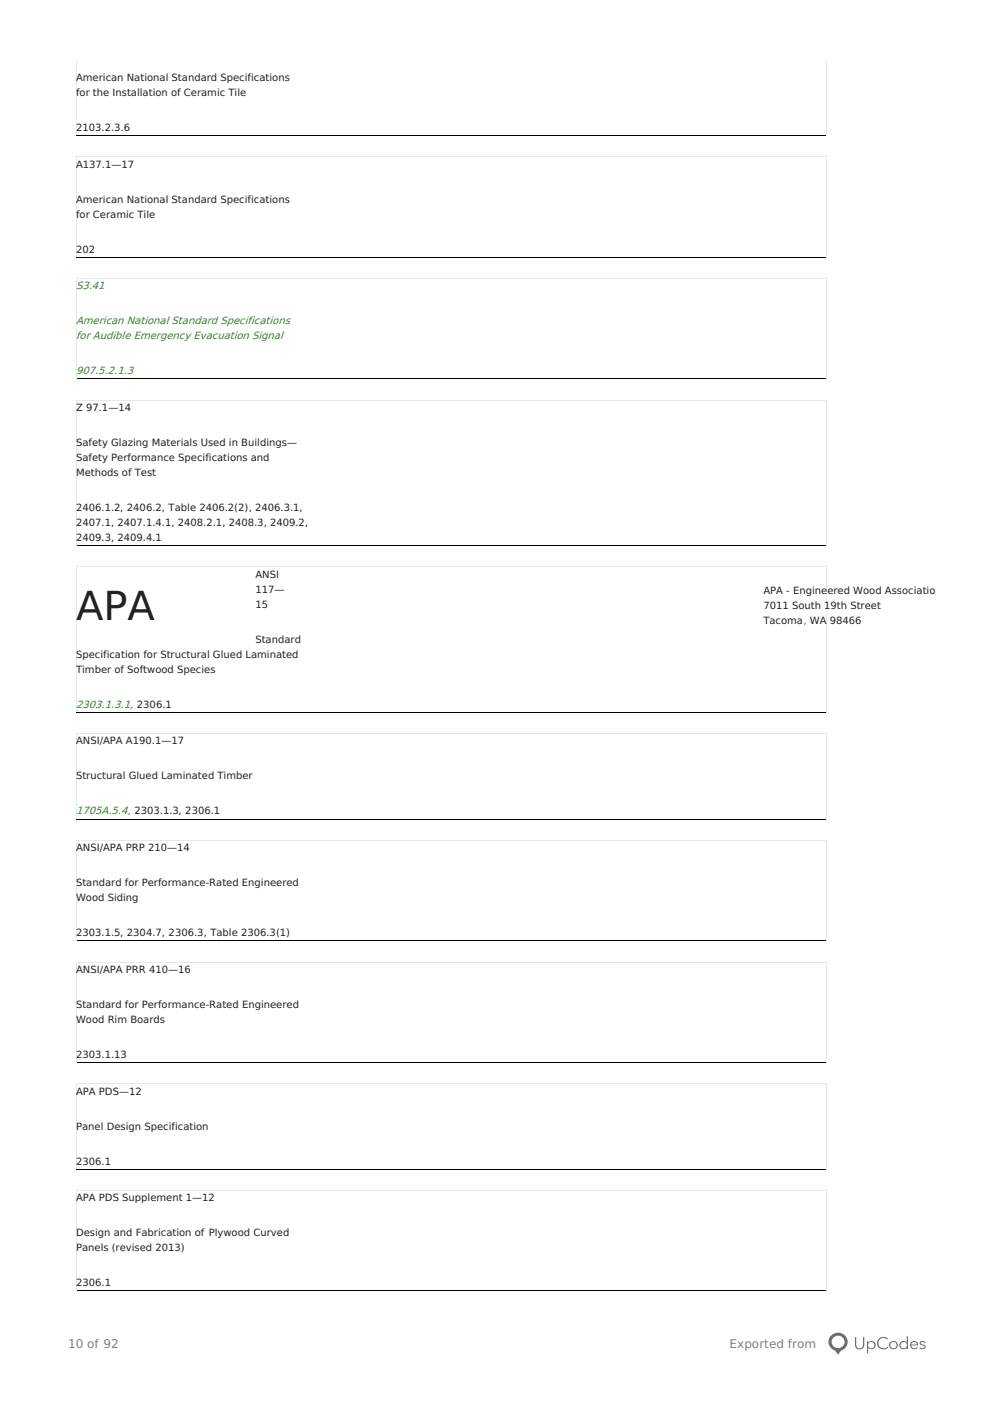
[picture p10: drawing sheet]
<svg xmlns="http://www.w3.org/2000/svg" width="210mm" height="297mm" viewBox="0 0 210 297" stroke-linecap="round" stroke-linejoin="round" font-family="sans-serif">
<defs><g id="words">
<text font-size="8.4" fill="#222" x="16" y="131">APA</text>
<g font-size="2.5" fill="#808080">
<text x="14.4" y="284.6">10 of 92</text>
<text x="153.9" y="284.6">Exported from</text>
</g>
<g font-size="2.2" fill="#358529">
<text x="16" y="61.1">S3.41</text>
<text x="16" y="68.5">American National Standard Specifications</text>
<text x="16" y="71.6">for Audible Emergency Evacuation Signal</text>
<text x="16" y="79">907.5.2.1.3</text>
<text x="16" y="149.4">2303.1.3.1, 2306.1</text>
<text x="16" y="172">1705A.5.4, 2303.1.3, 2306.1</text>
</g>
<g font-size="2.1" fill="#222">
<text x="16" y="17.1">American National Standard Specifications</text>
<text x="16" y="20.3">for the Installation of Ceramic Tile</text>
<text x="16" y="27.7">2103.2.3.6</text>
<text x="16" y="35.4">A137.1—17</text>
<text x="16" y="42.8">American National Standard Specifications</text>
<text x="16" y="46">for Ceramic Tile</text>
<text x="16" y="53.3">202</text>
<text x="16" y="86.8">Z 97.1—14</text>
<text x="16" y="94.2">Safety Glazing Materials Used in Buildings—</text>
<text x="16" y="97.3">Safety Performance Specifications and</text>
<text x="16" y="100.5">Methods of Test</text>
<text x="16" y="107.9">2406.1.2, 2406.2, Table 2406.2(2), 2406.3.1,</text>
<text x="16" y="111.1">2407.1, 2407.1.4.1, 2408.2.1, 2408.3, 2409.2,</text>
<text x="16" y="114.2">2409.3, 2409.4.1</text>
<text x="53.9" y="122">ANSI</text>
<text x="53.9" y="125.1">117—</text>
<text x="161" y="125.5">APA - Engine</text>
<text x="174.5" y="125.5">ered Wood Association</text>
<text x="53.9" y="128.3">15</text>
<text x="161" y="128.7">7011 South 19th Street</text>
<text x="161" y="131.8">Tacoma, WA</text>
<text x="175.1" y="131.8">98466</text>
<text x="53.9" y="135.7">Standard</text>
<text x="16" y="138.9">Specification for Structural Glued Laminated</text>
<text x="16" y="142">Timber of Softwood Species</text>
<text x="16" y="157.2">ANSI/APA A190.1—17</text>
<text x="16" y="164.6">Structural Glued Laminated Timber</text>
<text x="16" y="179.7">ANSI/APA PRP 210—14</text>
<text x="16" y="187.1">Standard for Performance-Rated Engineered</text>
<text x="16" y="190.3">Wood Siding</text>
<text x="16" y="197.6">2303.1.5, 2304.7, 2306.3, Table 2306.3(1)</text>
<text x="16" y="205.4">ANSI/APA PRR 410—16</text>
<text x="16" y="212.8">Standard for Performance-Rated Engineered</text>
<text x="16" y="215.9">Wood Rim Boards</text>
<text x="16" y="223.3">2303.1.13</text>
<text x="16" y="231.1">APA PDS—12</text>
<text x="16" y="238.5">Panel Design Specification</text>
<text x="16" y="245.9">2306.1</text>
<text x="16" y="253.6">APA PDS Supplement 1—12</text>
<text x="16" y="261">Design and Fabrication of Plywood Curved</text>
<text x="16" y="264.2">Panels (revised 2013)</text>
<text x="16" y="271.5">2306.1</text>
</g>
</g></defs>
<path d="M16 28.6h158.4M16 54.3h158.4M16 80h158.4M16 115.2h158.4M16 150.4h158.4M16 172.9h158.4M16 198.6h158.4M16 224.3h158.4M16 246.8h158.4M16 272.5h158.4" fill="none" stroke="#000" stroke-width=".21"/>
<path d="M16 12.6v16.1M174.4 12.6v16.1M16 54.4v-21.3h158.4v21.3M16 80.1v-21.3h158.4v21.3M16 115.3v-30.8h158.4v30.8M16 150.5v-30.8h158.4v30.8M16 173v-18.1h158.4v18.1M16 198.7v-21.3h158.4v21.3M16 224.4v-21.3h158.4v21.3M16 246.9v-18.1h158.4v18.1M16 272.6v-21.3h158.4v21.3" fill="none" stroke="#e2e8f0" stroke-width=".21"/>
<g fill="#6d6d6d">
<path d="M180.4 282.3h.2v1.5a.72 .72 0 0 0 .7 .9 .72 .72 0 0 0 .8-.9v-1.5h.2v1.6a.99 .99 0 0 1-1 1 .99 .99 0 0 1-.9-1zM182.9 283.1h.2v.3a.88 .88 0 0 1 1.3-.1 .88 .88 0 0 1 0 1.3 .88 .88 0 0 1-1.3-.1v1.2h-.2zM183.1 284a.67 .67 0 0 0 1.3 0 .67 .67 0 0 0-1.3 0zM185.4 282.6a1.37 1.37 0 0 1 1.9 0l-.2 .2a1.07 1.07 0 0 0-1.5 0 1.07 1.07 0 0 0 .1 1.6 1.07 1.07 0 0 0 1.5-.1l.2 .1a1.34 1.34 0 0 1-1.9 .1 1.34 1.34 0 0 1-.1-1.9zM187.6 284a.91 .91 0 0 1 1.8 0 .91 .91 0 0 1-1.8 0zM187.8 284a.67 .67 0 0 0 1.3 0 .67 .67 0 0 0-1.3 0zM190 283.4a.9 .9 0 0 1 1.3 0v-1.3h.2v2.7h-.2v-.3a.88 .88 0 0 1-1.3 .1 .88 .88 0 0 1 0-1.2zM190 284a.67 .67 0 0 0 1.3 0 .67 .67 0 0 0-1.3 0zM192.4 283.5l-.2 .4h1.2a.58 .58 0 0 0-.3-.6 .58 .58 0 0 0-.7 .2zM192.2 283.4a.84 .84 0 0 1 1-.2 .84 .84 0 0 1 .5 .8h-1.5a.65 .65 0 0 0 .5 .6 .65 .65 0 0 0 .7-.2l.2 .1a.91 .91 0 0 1-1.3 .2 .91 .91 0 0 1-.1-1.3zM194.1 283.3a.78 .78 0 0 1 1.1 .1l-.1 .1-.6-.2a.24 .24 0 0 0-.2 .2 .24 .24 0 0 0 .1 .2 .74 .74 0 0 1 .8 .9 .83 .83 0 0 1-1.3-.1l.2-.1 .7 .2a.26 .26 0 0 0 .2-.2 .26 .26 0 0 0-.1-.2l-.6-.2a.42 .42 0 0 1-.2-.7z" fill-rule="evenodd"/>
<path d="M175.4 281.9a1.98 1.98 0 0 0 .8 3.3l.6 .8 .5-.7a2.18 2.18 0 0 0 1.2-3 2.08 2.08 0 0 0-3.1-.4zM175.4 283.3a1.35 1.35 0 0 1 2.7 0 1.35 1.35 0 0 1-2.7 0z" fill-rule="evenodd"/>
</g>
<use href="#words"/>
</svg>
